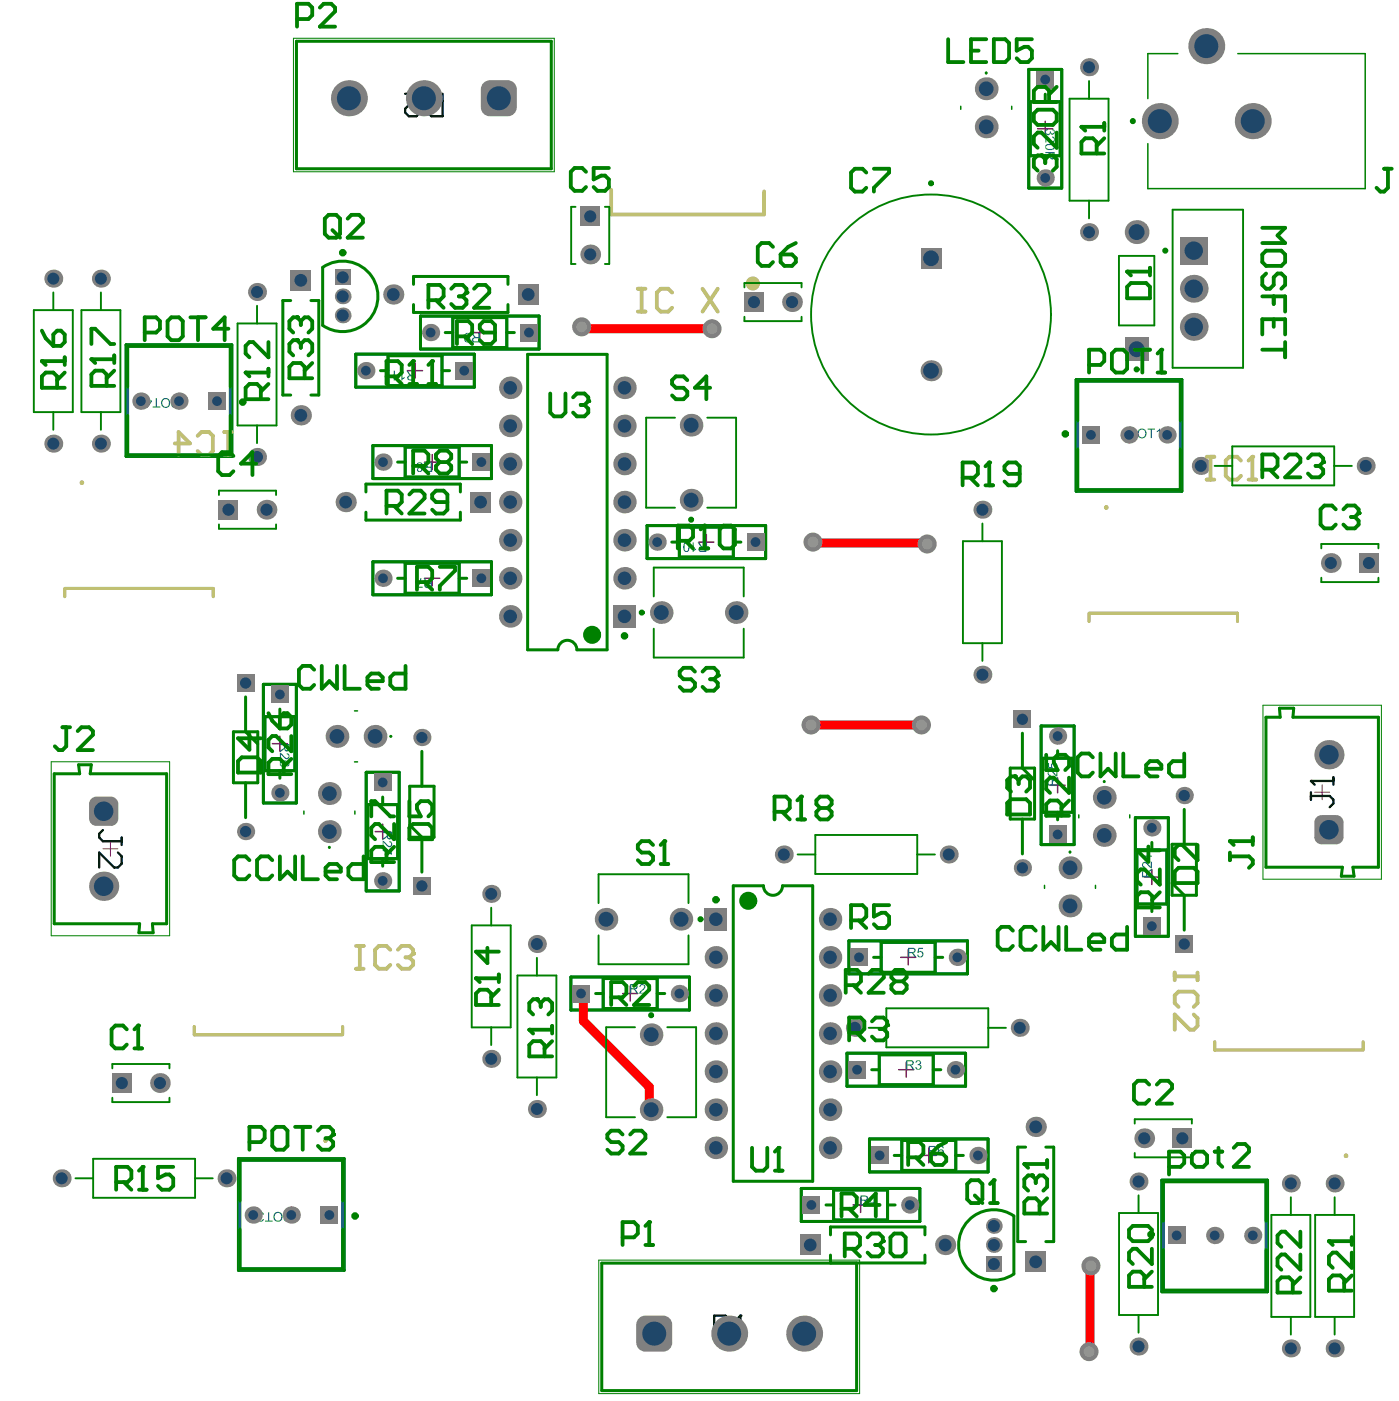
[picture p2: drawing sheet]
<svg xmlns="http://www.w3.org/2000/svg" width="310mm" height="310mm" viewBox="0 0 310 310" stroke-linecap="round" stroke-linejoin="round" font-family="sans-serif">
<path d="M92.3 23.3h3.3M94 21.6v3.3M291.4 175.5h3.3M293.1 173.9v3.3M22.8 188.1h3.3M24.5 186.4v3.3M160 294h3.3M161.6 292.4v3.3" fill="none" stroke="#800080" stroke-width=".22"/>
<g fill="none" stroke="#800080" stroke-width=".33">
<path d="M230 28.5h3.3M231.7 26.9v3.3M104.7 73.7h3.3M106.3 72v3.4M38 88.8h3.3M39.7 87.1v3.3M90.3 82.1h3.4M92 80.5v3.3M248.6 96.5h3.3M250.2 94.8v3.3M94.1 102.4h3.4M95.8 100.7v3.4"/>
<path d="M156.6 118.5v3.3M94.1 128.1h3.4M95.8 126.5v3.3M154.9 120.1h3.3M60.4 164.8h3.3M62 163.1v3.4M232.8 174h3.3M234.4 172.3v3.4M83.2 184.3h3.3M84.8 182.6v3.3M253.7 194.3h3.3M255.3 192.7v3.3"/>
<path d="M139.7 218.5v3.3M199.6 212.1h3.4M201.3 210.5v3.3M138 220.2h3.3M199.2 237h3.3M200.9 235.4v3.3M204.2 256h3.3M205.9 254.4v3.3M62.9 269.1h3.3M64.6 267.5v3.3M189.1 267h3.3M190.7 265.3v3.4"/>
<path d="M267.6 273.9h3.3M269.2 272.2v3.3"/>
</g>
<g fill="none" stroke="#008080" stroke-width=".67">
<path d="M228 15.4h7.3v26.3h-7.3zM28 76.4h23.4v24.7h-23.4zM78.9 78.5h26.2v7.3h-26.2zM93.2 70h26.3v7.3h-26.3zM82.7 98.7h26.2v7.3h-26.2zM238.5 84.1h23.5v24.7h-23.5zM143.4 116.5h26.3v7.3h-26.3zM82.7 124.5h26.2v7.3h-26.2zM58.4 151.6h7.3v26.3h-7.3zM81.2 171.1h7.3v26.3h-7.3zM230.8 160.9h7.3v26.3h-7.3zM251.7 181.2h7.3v26.3h-7.3z"/>
<path d="M126.5 216.5h26.3v7.3h-26.3zM188.2 208.5h26.2v7.3h-26.2zM187.7 233.4h26.3v7.3h-26.3zM52.9 256.8h23.4v24.7h-23.4zM192.7 252.4h26.3v7.3h-26.3zM177.6 263.4h26.3v7.3h-26.3zM257.5 261.5h23.5v24.7h-23.5z"/>
</g>
<g fill="#008080">
<path d="M34.5 88.2h.3v1.9h.7v.2h-1.7v-.2h.7z"/>
<path d="M84.8 186.3l.7 .5a1.01 1.01 0 0 0 1 .6l.2-.2v-.4l-.4-.2v-.2a.68 .68 0 0 1 .6 1.1 .68 .68 0 0 1-1.2-.2l-.7-.7v1.1h-.2z"/>
<path d="M84.8 188.3l1 .2 .8 .6v-1.1h.2v1.4l-1.1-.6-.9-.2z"/>
<path d="M59.4 268.6h.3v1.9h.7v.2h-1.7v-.2h.7z"/>
<path d="M57.3 268.7a.75 .75 0 0 1 1.2 .4l-.3 .1a.41 .41 0 0 0-.4-.5 .41 .41 0 0 0-.4 .5 .41 .41 0 0 0 .6 .3v.3a.35 .35 0 0 0-.5 .3 .35 .35 0 0 0 .4 .4 .35 .35 0 0 0 .3-.4h.3a.61 .61 0 0 1-.8 .6 .61 .61 0 0 1-.4-.8l.3-.2a.6 .6 0 0 1-.3-1z"/>
<path d="M62 166.8l.7 .4a.98 .98 0 0 0 1.1 .7v-.1a.37 .37 0 0 0 .2-.4 .37 .37 0 0 0-.4-.3v-.2a.69 .69 0 0 1 .4 1.1 .69 .69 0 0 1-1.2-.3l-.5-.5v1h-.3z"/>
<path d="M141.9 218.2a.7 .7 0 0 1 1.1 .2 .7 .7 0 0 1-.4 1l-.6 .6h1.1v.2h-1.5l.5-.7a1.01 1.01 0 0 0 .6-1l-.1-.2h-.5l-.1 .4-.3-.1z"/>
<path d="M231.8 28.8l.5-.3v.4a.4 .4 0 0 0-.4 .4 .4 .4 0 0 0 .5 .4 .4 .4 0 0 0 .3-.6h.2a.35 .35 0 0 0 .3 .5 .35 .35 0 0 0 .4-.4 .35 .35 0 0 0-.3-.3v-.3a.59 .59 0 0 1 .5 .8 .59 .59 0 0 1-.9 .2v-.1a.66 .66 0 0 1-1 .4 .66 .66 0 0 1-.1-1z"/>
<path d="M231.7 30.2l.4 .1 .3 .3a1.01 1.01 0 0 0 1.1 .6l.1-.4-.4-.3v-.3a.69 .69 0 0 1 .6 .9 .69 .69 0 0 1-1 .4l-.9-.9v1h-.2z"/>
<path d="M203.6 210h1v.3h-.9v.6a.68 .68 0 0 1 .9 .2 .68 .68 0 0 1-.3 1 .61 .61 0 0 1-.6 0 .61 .61 0 0 1-.4-.6h.3a.47 .47 0 0 0 .7 .3 .47 .47 0 0 0 0-.8h-.5l-.2 .2-.3-.1z"/>
<path d="M253.3 191.1a1.1 1.1 0 0 1 1.4 .6l.4 .3v-1.1h.2v1.5l-.6-.3a1.15 1.15 0 0 0-1.2-.8l-.1 .2v.4l.4 .1-.1 .3a.75 .75 0 0 1-.4-1.2z"/>
<path d="M232.4 170.8a.97 .97 0 0 1 1.3 .5l.4 .4v-1.1h.3v1.4h-.4l-.4-.4a.88 .88 0 0 0-1-.6l-.2 .1v.4l.5 .2v.3a.79 .79 0 0 1-.5-1.2z"/>
<path d="M232.3 169.1h.2v.8l.5 .1a.72 .72 0 0 1 .4-1 .72 .72 0 0 1 .9 .4 .72 .72 0 0 1-.5 .9v-.2a.45 .45 0 0 0 .2-.7 .45 .45 0 0 0-.7 0l-.1 .5 .2 .1v.3l-1.1-.2z"/>
<path d="M254.4 95h1.6v.2h-.7v1.9h-.2v-1.9h-.7z"/>
<path d="M256.4 95.5l.8-.5v2.1h-.3v-1.6l-.5 .3z"/>
<path d="M203 235.2a.58 .58 0 0 1 .9-.2 .58 .58 0 0 1 0 .9h-.1a.67 .67 0 0 1 .1 1.1 .67 .67 0 0 1-1-.6h.3a.43 .43 0 0 0 .5 .4 .43 .43 0 0 0 .3-.5 .43 .43 0 0 0-.6-.3v-.2a.36 .36 0 0 0 .5-.3 .36 .36 0 0 0-.4-.4 .36 .36 0 0 0-.3 .3h-.3z"/>
<path d="M89 82.1h.2v1.7l.5-.3v.3l-.4 .2-.2 .3h-.1z"/>
<path d="M87.3 82.1h.2v1.7l.5-.3v.3l-.6 .5h-.1z"/>
<path d="M93.1 128.1h.3l-.1 .7-.6 1.2h1v.3h-1.4v-.3l.3-.2 .5-1.1z"/>
<path d="M153.5 120.2h.3v1.7l.5-.3v.2l-.6 .5h-.2z"/>
<path d="M38.3 89.5v.2a.28 .28 0 0 0 .1 .4 .28 .28 0 0 0 .3 0h.6v-.8zM38.3 89.1h1v-.9h.4v2.1h-1a.65 .65 0 0 1-.6-.4 .65 .65 0 0 1 .2-.8z"/>
<path d="M36.3 88.5a.9 .9 0 0 0-.3 1.1 .9 .9 0 0 0 .9 .6 .86 .86 0 0 0 .6-1 .86 .86 0 0 0-.9-.7zM36 88.5a1.07 1.07 0 0 1 1.4 0 1.07 1.07 0 0 1 0 1.5 1.07 1.07 0 0 1-1.4 .1 1.39 1.39 0 0 1 0-1.6z"/>
<path d="M32.7 89v.9l.7-.9zM32.5 88.2h.2v.5h1v.3l-1 1.3h-.2v-1.3h-.3v-.3h.3z"/>
<path d="M86 184.6v.6a.36 .36 0 0 0 .3 .5 .36 .36 0 0 0 .4-.4v-.7zM84.8 184.3h2.1v1a.6 .6 0 0 1-.5 .7 .6 .6 0 0 1-.6-.5l-1 .7v-.3l1-.8v-.5h-1z"/>
<path d="M63.3 269.8v.6l.9 .1v-.8zM63.1 269.5h1.1v-.9h.4v2.1h-1a.66 .66 0 0 1-.7-.4 .66 .66 0 0 1 .2-.8z"/>
<path d="M61.1 268.9a.9 .9 0 0 0-.2 1.1 .9 .9 0 0 0 1 .5 .9 .9 0 0 0 .4-1 .9 .9 0 0 0-.9-.7zM61.1 268.6a1.1 1.1 0 0 1 1.5 1.2 1.1 1.1 0 0 1-1.7 .7 1.35 1.35 0 0 1 .2-1.9z"/>
<path d="M63.2 165.1v.6a.37 .37 0 0 0 .3 .5 .37 .37 0 0 0 .4-.4v-.7zM62 164.9h2.1v.9a.6 .6 0 0 1-.4 .7 .6 .6 0 0 1-.7-.5l-1 .7v-.3l1-.7v-.6h-1z"/>
<path d="M62.3 168.7a1.44 1.44 0 0 1 1.8 .2 .54 .54 0 0 1 .1 .6 .54 .54 0 0 1-.6 .3v-.2a.41 .41 0 0 0 .4-.5 .41 .41 0 0 0-.6-.3l-.3-.1a.69 .69 0 0 1 0 1.1 .69 .69 0 0 1-1-.1 .69 .69 0 0 1 .2-1zM62.3 169.2a.47 .47 0 0 0 .9 0 .47 .47 0 0 0-.9 0z"/>
<path d="M139.9 218.3v.7h.6a.36 .36 0 0 0 .5-.3 .36 .36 0 0 0-.4-.4zM139.7 218h.9a.6 .6 0 0 1 .8 .5 .6 .6 0 0 1-.6 .7l.7 1h-.3l-.8-1h-.5v1h-.2z"/>
<path d="M232 32.2a.47 .47 0 0 0 0 .6 .47 .47 0 0 0 .5 .2 .98 .98 0 0 0 1.1-.5 1.43 1.43 0 0 0-1.6-.3zM231.9 32l.6-.1a.83 .83 0 0 1 1 .2 .83 .83 0 0 1 .1 1l-.5 .2a1.34 1.34 0 0 1-1.4-.6v-.5z"/>
<path d="M232.9 33.9v.6a.37 .37 0 0 0 .2 .6 .37 .37 0 0 0 .4-.5v-.7zM231.7 33.7h2.1v.9a.6 .6 0 0 1-.5 .8 .6 .6 0 0 1-.7-.6l-.9 .7v-.3l.9-.7v-.6h-.9z"/>
<path d="M201.6 210.3v.7h.5a.37 .37 0 0 0 .6-.3 .37 .37 0 0 0-.5-.4zM201.3 210h.9a.6 .6 0 0 1 .8 .5 .6 .6 0 0 1-.6 .7l.8 .9h-.4l-.7-.9h-.5v.9h-.3z"/>
<path d="M253.5 193l-.1 .2v.9h.6v-1zM253.3 192.8a.61 .61 0 0 1 .7-.1 .61 .61 0 0 1 .3 .6l.1-.2 .9-.6v.4l-.7 .3-.3 .4v.5h1v.3h-2.2v-1.2z"/>
<path d="M253.5 189.8l1.1 .7v-.7zM253.1 189.6h1.5v-.3h.1v.3h.6v.2h-.6v1h-.1l-1.5-1z"/>
<path d="M232.5 172.7l-.1 1.1h.7v-1l-.2-.2zM232.4 172.5a.59 .59 0 0 1 .7-.1 .59 .59 0 0 1 .3 .6l.2-.4 .8-.4v.3l-.8 .5-.2 .3v.5h1v.3h-2.2v-1.1z"/>
<path d="M250.5 95.2v.8h.6a.38 .38 0 0 0 .4-.4 .38 .38 0 0 0-.4-.4zM250.2 95h.9a.65 .65 0 0 1 .8 .7 .65 .65 0 0 1-.9 .5h-.5v.9h-.3z"/>
<path d="M252.7 95.3l-.1 .1a.84 .84 0 0 0-.1 1.2 .84 .84 0 0 0 1.2 .1 1.03 1.03 0 0 0-.4-1.5zM252.4 95.2a1.11 1.11 0 0 1 1.8 .7 1.11 1.11 0 0 1-1.6 1.2 1.35 1.35 0 0 1-.2-1.9z"/>
<path d="M201.1 235.2v.7h.6a.37 .37 0 0 0 .6-.3 .37 .37 0 0 0-.5-.4zM200.9 234.9h.9a.6 .6 0 0 1 .8 .5 .6 .6 0 0 1-.6 .7l.7 .9h-.3l-.7-.9h-.6v.9h-.2z"/>
<path d="M191 265.1v.7h.6a.36 .36 0 0 0 .5-.3 .36 .36 0 0 0-.4-.4zM190.7 264.9h1a.6 .6 0 0 1 .7 .5 .6 .6 0 0 1-.6 .7l.8 .9h-.3l-.8-.9h-.5v.9h-.3z"/>
<path d="M193.6 265.3l-.7 1h.7zM193.6 264.9h.3v1.4h.2v.2h-.2v.5h-.3v-.5h-.9z"/>
<path d="M206.1 254.2v.7h.7a.35 .35 0 0 0 .4-.4 .35 .35 0 0 0-.4-.3zM205.9 253.9h.9a.6 .6 0 0 1 .7 .5 .6 .6 0 0 1-.5 .7l.7 .9h-.3l-.7-.9h-.6v.9h-.2z"/>
<path d="M208.3 253.9l.8 .1 .1 .4h-.2a.49 .49 0 0 0-.7-.2 .49 .49 0 0 0-.2 .7 .65 .65 0 0 1 1.1 .1 .65 .65 0 0 1-.3 .9 .83 .83 0 0 1-.9-.2 .83 .83 0 0 1-.1-.9l.1-.5zM208.3 254.9a.49 .49 0 0 0-.1 .8 .49 .49 0 0 0 .8-.1 .5 .5 0 0 0-.1-.6 .5 .5 0 0 0-.6-.1z"/>
<path d="M90.6 83.6v.3l.2 .2h.9v-.7h-1zM90.1 82.1h.3l.8 1h.5v-1h.3v2.2h-1a.6 .6 0 0 1-.8-.5 .6 .6 0 0 1 .6-.7z"/>
<path d="M94.5 129.4l-.1 .2v.4l1.1 .1v-.7zM93.9 128.1h.3l.8 1.1h.5v-1.1h.3v2.2h-1a.6 .6 0 0 1-.8-.5 .6 .6 0 0 1 .6-.6z"/>
<path d="M155.3 121.4l-.2 .2a.36 .36 0 0 0 .1 .4 .36 .36 0 0 0 .4 .1h.6v-.7zM154.6 120.2h.4l.6 .9h.6v-.9h.4v2.1h-1a.6 .6 0 0 1-.8-.5 .6 .6 0 0 1 .6-.7z"/>
<path d="M152 120.4l-.2 .2v.4a.98 .98 0 0 0 .4 1.1 1.18 1.18 0 0 0 .3-1.2 .39 .39 0 0 0-.1-.4 .39 .39 0 0 0-.4-.1zM151.8 120.3a.73 .73 0 0 1 .7 0 .73 .73 0 0 1 .4 .7v.2a.9 .9 0 0 1-.8 1.1 1.04 1.04 0 0 1-.6-1.3v-.4z"/>
<path d="M105 75l-.1 .1a.36 .36 0 0 0 .1 .4 .36 .36 0 0 0 .3 .1h.7v-.6zM104.4 73.8h.3l.7 .9h.6v-.9h.3v2.1h-1a.6 .6 0 0 1-.7-.5 .6 .6 0 0 1 .6-.7z"/>
<path d="M103.2 74.9a.48 .48 0 0 0 .2 .7 .48 .48 0 0 0 .7-.3 .48 .48 0 0 0-.5-.6zM103.2 73.9a.64 .64 0 0 1 1 .4h-.2a.43 .43 0 0 0-.5-.4 .43 .43 0 0 0-.4 .5v.3a.68 .68 0 0 1 1 0 .68 .68 0 0 1 0 1 .68 .68 0 0 1-1 0l-.2-.3v-.9z"/>
<path d="M94.5 103.7l-.1 .1a.36 .36 0 0 0 0 .4 .36 .36 0 0 0 .4 .1h.7v-.6zM93.9 102.5h.3l.7 .9h.6v-.9h.3v2.1h-1a.6 .6 0 0 1-.8-.5 .6 .6 0 0 1 .6-.7z"/>
<path d="M92.7 104.1a.36 .36 0 0 0 .7 0 .36 .36 0 0 0-.7 0zM92.6 103a.45 .45 0 0 0 .9 0 .45 .45 0 0 0-.9 0zM92.5 102.6a.69 .69 0 0 1 1 0 .69 .69 0 0 1-.1 1h-.1a.56 .56 0 0 1 .2 .8 .56 .56 0 0 1-.8 .1 .56 .56 0 0 1-.1-.8h.2a.68 .68 0 0 1-.3-1.1z"/>
</g>
<path d="M65.7 9.1h56.5v28.3h-56.5zM280.6 158.9h3.2l-.2-2h3.2l-.2 2h18.9v33.3h-5.6l.2 2h-2.8l.3-2h-17zM12 171.5h5.7l-.3-2h2.8l-.2 2h16.9v33.2h-3.1l.1 2h-3.1l.2-2h-19zM133.4 279.9h56.5v28.2h-56.5z" fill="none" stroke="#008000" stroke-width=".33"/>
<path d="M89.8 20.8h3.3l-3.3 3.3v.8l.8 .9h1.7l.8-.9M98.1 20.8v5h-2.5l-.8-.9v-1.6l.8-.9h2.5M290.6 175.5v1.7M290.6 176.4h4.1l.9 .8v.8l-.9 .9M295.6 172.2v1.7M295.6 173.1h-5l.8 .8M22.8 183.9l-.8 .9v.8l.8 .8h4.2M26.1 188.9l.9 .8v1.7l-.9 .8h-.8l-3.3-3.3v3.3M27 185.6v1.6M158.3 294.9h2.5l.8-.9v-1.6l-.8-.9h-2.5v5M163.3 292.4l.8-.9v5M163.3 296.5h1.7" fill="none" stroke="#000" stroke-width=".5"/>
<g fill="#000">
<circle cx="290.6" cy="173.1" r=".25"/>
<circle cx="164.1" cy="291.5" r=".25"/>
</g>
<path d="M65 8.5h57.9v29.6h-57.9zM279.9 156.3h26.3v38.5h-26.3zM11.4 168.8h26.2v38.6h-26.2zM132.7 279.2h57.8v29.6h-57.8z" fill="none" stroke="#008000" stroke-width=".22"/>
<g fill="none" stroke="#008000" stroke-width=".67">
<path d="M228 15.4h7.3v26.3h-7.3zM28 76.4h23.4v24.7h-23.4zM78.9 78.5h26.2v7.3h-26.2zM93.2 70h26.3v7.3h-26.3zM82.7 98.7h26.2v7.3h-26.2zM238.5 84.1h23.5v24.7h-23.5zM143.4 116.5h26.3v7.3h-26.3zM82.7 124.5h26.2v7.3h-26.2zM58.4 151.6h7.3v26.3h-7.3zM81.2 171.1h7.3v26.3h-7.3zM230.8 160.9h7.3v26.3h-7.3zM251.7 181.2h7.3v26.3h-7.3z"/>
<path d="M126.5 216.5h26.3v7.3h-26.3zM188.2 208.5h26.2v7.3h-26.2zM187.7 233.4h26.3v7.3h-26.3zM52.9 256.8h23.4v24.7h-23.4zM192.7 252.4h26.3v7.3h-26.3zM177.6 263.4h26.3v7.3h-26.3zM257.5 261.5h23.5v24.7h-23.5z"/>
</g>
<path d="M65.7 9.1h56.5v28.3h-56.5zM280.6 158.9h3.2l-.2-2h3.2l-.2 2h18.9v33.3h-5.6l.2 2h-2.8l.3-2h-17zM12 171.5h5.7l-.3-2h2.8l-.2 2h16.9v33.2h-3.1l.1 2h-3.1l.2-2h-19zM133.4 279.9h56.5v28.2h-56.5z" fill="none" stroke="#008080" stroke-width=".33"/>
<g fill="none" stroke="#008080" stroke-width=".67">
<path d="M228.4 22.5h6.6v12h-6.6zM28.3 76.7h22.7v24.1h-22.7zM86 78.8h12v6.7h-12zM100.4 70.4h11.9v6.6h-11.9zM89.8 99.1h12v6.6h-12zM238.9 84.5h22.7v24h-22.7zM150.6 116.8h11.9v6.6h-11.9zM89.8 124.8h12v6.7h-12zM58.7 158.8h6.7v12h-6.7zM81.5 178.3h6.6v12h-6.6zM231.1 168h6.6v12h-6.6zM252 188.4h6.6v11.9h-6.6z"/>
<path d="M133.7 216.8h12v6.7h-12zM195.3 208.8h12v6.7h-12zM194.9 233.7h12v6.7h-12zM53.2 257.1h22.7v24h-22.7zM199.9 252.7h11.9v6.7h-11.9zM184.8 263.7h11.9v6.6h-11.9zM257.9 261.8h22.7v24.1h-22.7z"/>
</g>
<path d="M128.9 72.4l.4 .4h28.5M180.2 120.1l.2 .2h24.9l.2 .2M179.8 160.6h24.5M128.8 220.2l.5 .5v5.5l14.6 14.6v4.7l.4 .4M241.8 280.5l-.2 .2v18.6l-.2 .2" fill="none" stroke="#f00" stroke-width="2"/>
<circle cx="180.2" cy="120.1" r="2.11" fill="#808080"/>
<circle cx="180.2" cy="120.1" r="1.18" fill="#a6968d"/>
<circle cx="179.8" cy="160.6" r="2.11" fill="#808080"/>
<circle cx="179.8" cy="160.6" r="1.18" fill="#a6968d"/>
<circle cx="157.8" cy="72.8" r="2.11" fill="#808080"/>
<circle cx="157.8" cy="72.8" r="1.18" fill="#a6968d"/>
<circle cx="128.9" cy="72.4" r="2.11" fill="#808080"/>
<circle cx="128.9" cy="72.4" r="1.18" fill="#a6968d"/>
<circle cx="241.8" cy="280.5" r="2.11" fill="#808080"/>
<circle cx="241.8" cy="280.5" r="1.18" fill="#a6968d"/>
<circle cx="241.4" cy="299.5" r="2.11" fill="#808080"/>
<circle cx="241.4" cy="299.5" r="1.18" fill="#a6968d"/>
<circle cx="205.5" cy="120.5" r="2.11" fill="#808080"/>
<circle cx="205.5" cy="120.5" r="1.18" fill="#a6968d"/>
<circle cx="204.3" cy="160.6" r="2.11" fill="#808080"/>
<circle cx="204.3" cy="160.6" r="1.18" fill="#a6968d"/>
<circle cx="267.4" cy="10.2" r="4" fill="#808080"/>
<circle cx="267.4" cy="10.2" r="2.66" fill="#1f4769"/>
<path d="M229.8 15.7h3.8v3.8h-3.8z" fill-rule="evenodd" fill="#808080"/>
<circle cx="231.7" cy="17.6" r="1.08" fill="#1f4769"/>
<circle cx="257.1" cy="26.8" r="4" fill="#808080"/>
<circle cx="257.1" cy="26.8" r="2.66" fill="#1f4769"/>
<circle cx="277.7" cy="26.8" r="4" fill="#808080"/>
<circle cx="277.7" cy="26.8" r="2.66" fill="#1f4769"/>
<circle cx="241.4" cy="14.9" r="2" fill="#808080"/>
<circle cx="241.4" cy="14.9" r="1.33" fill="#1f4769"/>
<circle cx="251.9" cy="51.4" r="2.65" fill="#808080"/>
<circle cx="251.9" cy="51.4" r="1.76" fill="#1f4769"/>
<path d="M165.6 118.2h3.8v3.8h-3.8z" fill-rule="evenodd" fill="#808080"/>
<circle cx="167.5" cy="120.1" r="1.08" fill="#1f4769"/>
<circle cx="244.8" cy="176.7" r="2.54" fill="#808080"/>
<circle cx="244.8" cy="176.7" r="1.63" fill="#1f4769"/>
<circle cx="234.4" cy="163.1" r="1.91" fill="#808080"/>
<circle cx="234.4" cy="163.1" r="1.08" fill="#1f4769"/>
<circle cx="241.4" cy="51.5" r="2" fill="#808080"/>
<circle cx="241.4" cy="51.5" r="1.33" fill="#1f4769"/>
<path d="M164.9 64.7h4.4v4.4h-4.4z" fill-rule="evenodd" fill="#808080"/>
<circle cx="167.1" cy="66.9" r="1.35" fill="#1f4769"/>
<circle cx="11.8" cy="98.3" r="2" fill="#808080"/>
<circle cx="11.8" cy="98.3" r="1.33" fill="#1f4769"/>
<circle cx="31.2" cy="88.9" r="1.91" fill="#808080"/>
<circle cx="31.2" cy="88.9" r="1.08" fill="#1f4769"/>
<circle cx="22.4" cy="98.3" r="2" fill="#808080"/>
<circle cx="22.4" cy="98.3" r="1.33" fill="#1f4769"/>
<circle cx="11.8" cy="61.7" r="2" fill="#808080"/>
<circle cx="11.8" cy="61.7" r="1.33" fill="#1f4769"/>
<path d="M46.2 87h3.8v3.8h-3.8z" fill-rule="evenodd" fill="#808080"/>
<circle cx="48.1" cy="88.9" r="1.08" fill="#1f4769"/>
<circle cx="39.7" cy="88.9" r="1.91" fill="#808080"/>
<circle cx="39.7" cy="88.9" r="1.08" fill="#1f4769"/>
<circle cx="76" cy="69.9" r="1.75" fill="#808080"/>
<circle cx="76" cy="69.9" r="1.33" fill="#1f4769"/>
<path d="M48.5 110.8h4.3v4.3h-4.3z" fill-rule="evenodd" fill="#808080"/>
<circle cx="50.6" cy="112.9" r="1.35" fill="#1f4769"/>
<circle cx="57" cy="101.3" r="2" fill="#808080"/>
<circle cx="57" cy="101.3" r="1.33" fill="#1f4769"/>
<circle cx="22.4" cy="61.7" r="2" fill="#808080"/>
<circle cx="22.4" cy="61.7" r="1.33" fill="#1f4769"/>
<circle cx="59.1" cy="112.9" r="2.19" fill="#808080"/>
<circle cx="59.1" cy="112.9" r="1.35" fill="#1f4769"/>
<circle cx="57" cy="64.7" r="2" fill="#808080"/>
<circle cx="57" cy="64.7" r="1.33" fill="#1f4769"/>
<path d="M64.4 59.9h4.5v4.5h-4.5z" fill-rule="evenodd" fill="#808080"/>
<circle cx="66.7" cy="62.1" r="1.41" fill="#1f4769"/>
<circle cx="76" cy="65.7" r="1.75" fill="#808080"/>
<circle cx="76" cy="65.7" r="1.33" fill="#1f4769"/>
<path d="M74.2 59.7h3.5v3.5h-3.5z" fill-rule="evenodd" fill="#808080"/>
<circle cx="76" cy="61.5" r="1.33" fill="#1f4769"/>
<circle cx="66.7" cy="92" r="2.25" fill="#808080"/>
<circle cx="66.7" cy="92" r="1.41" fill="#1f4769"/>
<circle cx="145.7" cy="120.1" r="1.91" fill="#808080"/>
<circle cx="145.7" cy="120.1" r="1.08" fill="#1f4769"/>
<circle cx="138.4" cy="102.8" r="2.5" fill="#808080"/>
<circle cx="138.4" cy="102.8" r="1.5" fill="#1f4769"/>
<circle cx="138.4" cy="94.4" r="2.5" fill="#808080"/>
<circle cx="138.4" cy="94.4" r="1.5" fill="#1f4769"/>
<path d="M104.8 100.5h3.8v3.8h-3.8z" fill-rule="evenodd" fill="#808080"/>
<circle cx="106.7" cy="102.4" r="1.08" fill="#1f4769"/>
<path d="M104.3 109h4.5v4.5h-4.5z" fill-rule="evenodd" fill="#808080"/>
<circle cx="106.5" cy="111.3" r="1.41" fill="#1f4769"/>
<circle cx="113.1" cy="102.8" r="2.5" fill="#808080"/>
<circle cx="113.1" cy="102.8" r="1.5" fill="#1f4769"/>
<circle cx="113.1" cy="119.7" r="2.5" fill="#808080"/>
<circle cx="113.1" cy="119.7" r="1.5" fill="#1f4769"/>
<circle cx="138.4" cy="119.7" r="2.5" fill="#808080"/>
<circle cx="138.4" cy="119.7" r="1.5" fill="#1f4769"/>
<circle cx="153.2" cy="110.8" r="2.51" fill="#808080"/>
<circle cx="153.2" cy="110.8" r="1.66" fill="#1f4769"/>
<circle cx="113.1" cy="111.3" r="2.5" fill="#808080"/>
<circle cx="113.1" cy="111.3" r="1.5" fill="#1f4769"/>
<circle cx="138.4" cy="111.3" r="2.5" fill="#808080"/>
<circle cx="138.4" cy="111.3" r="1.5" fill="#1f4769"/>
<circle cx="113.1" cy="94.4" r="2.5" fill="#808080"/>
<circle cx="113.1" cy="94.4" r="1.5" fill="#1f4769"/>
<circle cx="138.4" cy="85.9" r="2.5" fill="#808080"/>
<circle cx="138.4" cy="85.9" r="1.5" fill="#1f4769"/>
<circle cx="95.4" cy="73.7" r="1.91" fill="#808080"/>
<circle cx="95.4" cy="73.7" r="1.08" fill="#1f4769"/>
<path d="M101 80.2h3.8v3.8h-3.8z" fill-rule="evenodd" fill="#808080"/>
<circle cx="102.9" cy="82.1" r="1.08" fill="#1f4769"/>
<circle cx="94" cy="21.8" r="4" fill="#808080"/>
<circle cx="94" cy="21.8" r="2.66" fill="#1f4769"/>
<path d="M115.3 71.8h3.9v3.8h-3.9z" fill-rule="evenodd" fill="#808080"/>
<circle cx="117.2" cy="73.7" r="1.08" fill="#1f4769"/>
<circle cx="81.1" cy="82.1" r="1.91" fill="#808080"/>
<circle cx="81.1" cy="82.1" r="1.08" fill="#1f4769"/>
<path d="M108.6 17.8h4l2 2v4l-2 2h-4l-2-2v-4z" fill-rule="evenodd" fill="#808080"/>
<g fill="#808080">
<path d="M106.6 23.8h2v2a1.99 1.99 0 0 1-2-2z"/>
<path d="M112.6 23.8h2a1.99 1.99 0 0 1-2 2z"/>
<path d="M112.6 17.8a1.99 1.99 0 0 1 2 2h-2z"/>
<path d="M107.2 18.4l.8-.5 .6-.1v2h-2v-.5z"/>
</g>
<circle cx="110.6" cy="21.8" r="2.66" fill="#1f4769"/>
<path d="M114.8 63h4.5v4.5h-4.5z" fill-rule="evenodd" fill="#808080"/>
<circle cx="117.1" cy="65.3" r="1.41" fill="#1f4769"/>
<circle cx="113.1" cy="85.9" r="2.5" fill="#808080"/>
<circle cx="113.1" cy="85.9" r="1.5" fill="#1f4769"/>
<circle cx="130.8" cy="56.4" r="2.19" fill="#808080"/>
<circle cx="130.8" cy="56.4" r="1.35" fill="#1f4769"/>
<path d="M128.6 45.8h4.4v4.3h-4.4z" fill-rule="evenodd" fill="#808080"/>
<circle cx="130.8" cy="47.9" r="1.35" fill="#1f4769"/>
<circle cx="77.3" cy="21.8" r="4" fill="#808080"/>
<circle cx="77.3" cy="21.8" r="2.66" fill="#1f4769"/>
<circle cx="87.2" cy="65.2" r="2.25" fill="#808080"/>
<circle cx="87.2" cy="65.3" r="1.41" fill="#1f4769"/>
<circle cx="175.6" cy="66.9" r="2.19" fill="#808080"/>
<circle cx="175.6" cy="66.9" r="1.35" fill="#1f4769"/>
<path d="M204 54.9h4.7v4.7h-4.7z" fill-rule="evenodd" fill="#808080"/>
<circle cx="206.4" cy="57.2" r="1.75" fill="#1f4769"/>
<path d="M224.7 157.5h3.8v3.8h-3.8z" fill-rule="evenodd" fill="#808080"/>
<circle cx="226.6" cy="159.4" r="1.25" fill="#1f4769"/>
<circle cx="206.4" cy="82.2" r="2.33" fill="#808080"/>
<circle cx="206.4" cy="82.2" r="1.75" fill="#1f4769"/>
<circle cx="217.8" cy="149.5" r="2" fill="#808080"/>
<circle cx="217.8" cy="149.5" r="1.33" fill="#1f4769"/>
<circle cx="217.8" cy="112.9" r="2" fill="#808080"/>
<circle cx="217.8" cy="112.9" r="1.33" fill="#1f4769"/>
<circle cx="231.7" cy="39.4" r="1.91" fill="#808080"/>
<circle cx="231.7" cy="39.4" r="1.08" fill="#1f4769"/>
<circle cx="218.6" cy="28.1" r="2.54" fill="#808080"/>
<circle cx="218.6" cy="28.1" r="1.63" fill="#1f4769"/>
<path d="M261.5 52.5h6.2v6.1h-6.2z" fill-rule="evenodd" fill="#808080"/>
<circle cx="264.6" cy="55.5" r="2.04" fill="#1f4769"/>
<circle cx="262.5" cy="176.3" r="1.91" fill="#808080"/>
<circle cx="262.5" cy="176.3" r="1.25" fill="#1f4769"/>
<circle cx="264.6" cy="64" r="3.1" fill="#808080"/>
<circle cx="264.6" cy="64" r="2.04" fill="#1f4769"/>
<circle cx="294.6" cy="167.2" r="3.2" fill="#808080"/>
<circle cx="294.6" cy="167.2" r="2.16" fill="#1f4769"/>
<circle cx="295" cy="124.8" r="2.19" fill="#808080"/>
<circle cx="295" cy="124.8" r="1.35" fill="#1f4769"/>
<path d="M301.2 122.6h4.4v4.4h-4.4z" fill-rule="evenodd" fill="#808080"/>
<circle cx="303.4" cy="124.8" r="1.35" fill="#1f4769"/>
<circle cx="266.2" cy="103.2" r="2" fill="#808080"/>
<circle cx="266.2" cy="103.2" r="1.33" fill="#1f4769"/>
<circle cx="264.6" cy="72.4" r="3.1" fill="#808080"/>
<circle cx="264.6" cy="72.4" r="2.04" fill="#1f4769"/>
<circle cx="250.2" cy="96.4" r="1.91" fill="#808080"/>
<circle cx="250.2" cy="96.4" r="1.08" fill="#1f4769"/>
<circle cx="302.7" cy="103.2" r="2" fill="#808080"/>
<circle cx="302.7" cy="103.2" r="1.33" fill="#1f4769"/>
<circle cx="258.7" cy="96.4" r="1.91" fill="#808080"/>
<circle cx="258.7" cy="96.4" r="1.08" fill="#1f4769"/>
<path d="M239.9 94.5h3.8v3.8h-3.8z" fill-rule="evenodd" fill="#808080"/>
<circle cx="241.8" cy="96.4" r="1.08" fill="#1f4769"/>
<path d="M249.3 74.7h5.3v5.3h-5.3z" fill-rule="evenodd" fill="#808080"/>
<circle cx="251.9" cy="77.4" r="1.76" fill="#1f4769"/>
<circle cx="218.6" cy="19.7" r="2.54" fill="#808080"/>
<circle cx="218.6" cy="19.7" r="1.63" fill="#1f4769"/>
<circle cx="153.2" cy="94.2" r="2.51" fill="#808080"/>
<circle cx="153.2" cy="94.2" r="1.66" fill="#1f4769"/>
<circle cx="163.2" cy="135.7" r="2.51" fill="#808080"/>
<circle cx="163.2" cy="135.7" r="1.66" fill="#1f4769"/>
<path d="M156.2 201.2h5v5h-5z" fill-rule="evenodd" fill="#808080"/>
<circle cx="158.7" cy="203.7" r="1.5" fill="#1f4769"/>
<circle cx="84.9" cy="102.4" r="1.91" fill="#808080"/>
<circle cx="84.9" cy="102.4" r="1.08" fill="#1f4769"/>
<circle cx="13.7" cy="261.1" r="2" fill="#808080"/>
<circle cx="13.7" cy="261.1" r="1.33" fill="#1f4769"/>
<circle cx="76.6" cy="111.3" r="2.25" fill="#808080"/>
<circle cx="76.6" cy="111.3" r="1.41" fill="#1f4769"/>
<circle cx="93.5" cy="163.4" r="1.91" fill="#808080"/>
<circle cx="93.5" cy="163.4" r="1.25" fill="#1f4769"/>
<path d="M82.9 171.5h3.8v3.8h-3.8z" fill-rule="evenodd" fill="#808080"/>
<circle cx="84.8" cy="173.4" r="1.08" fill="#1f4769"/>
<path d="M60.1 152h3.8v3.8h-3.8z" fill-rule="evenodd" fill="#808080"/>
<circle cx="62" cy="153.9" r="1.08" fill="#1f4769"/>
<circle cx="84.9" cy="128.1" r="1.91" fill="#808080"/>
<circle cx="84.9" cy="128.1" r="1.08" fill="#1f4769"/>
<path d="M52.5 149.4h3.8v3.9h-3.8z" fill-rule="evenodd" fill="#808080"/>
<circle cx="54.4" cy="151.4" r="1.25" fill="#1f4769"/>
<circle cx="295.8" cy="262.2" r="2" fill="#808080"/>
<circle cx="295.8" cy="262.2" r="1.33" fill="#1f4769"/>
<circle cx="286.1" cy="262.2" r="2" fill="#808080"/>
<circle cx="286.1" cy="262.2" r="1.33" fill="#1f4769"/>
<circle cx="286.1" cy="298.8" r="2" fill="#808080"/>
<circle cx="286.1" cy="298.8" r="1.33" fill="#1f4769"/>
<circle cx="220.3" cy="275.9" r="1.75" fill="#808080"/>
<circle cx="220.3" cy="275.9" r="1.33" fill="#1f4769"/>
<circle cx="277.7" cy="273.8" r="1.91" fill="#808080"/>
<circle cx="277.7" cy="273.8" r="1.08" fill="#1f4769"/>
<circle cx="220.3" cy="271.6" r="1.75" fill="#808080"/>
<circle cx="220.3" cy="271.6" r="1.33" fill="#1f4769"/>
<path d="M227.3 277.4h4.5v4.5h-4.5z" fill-rule="evenodd" fill="#808080"/>
<circle cx="229.6" cy="279.6" r="1.41" fill="#1f4769"/>
<path d="M258.9 271.8h3.8v3.9h-3.8z" fill-rule="evenodd" fill="#808080"/>
<circle cx="260.8" cy="273.8" r="1.08" fill="#1f4769"/>
<circle cx="269.2" cy="273.8" r="1.91" fill="#808080"/>
<circle cx="269.2" cy="273.8" r="1.08" fill="#1f4769"/>
<circle cx="252.4" cy="298.4" r="2" fill="#808080"/>
<circle cx="252.4" cy="298.4" r="1.33" fill="#1f4769"/>
<path d="M218.5 278.3h3.5v3.5h-3.5z" fill-rule="evenodd" fill="#808080"/>
<circle cx="220.3" cy="280.1" r="1.33" fill="#1f4769"/>
<circle cx="295.8" cy="298.8" r="2" fill="#808080"/>
<circle cx="295.8" cy="298.8" r="1.33" fill="#1f4769"/>
<circle cx="50.2" cy="261.1" r="2" fill="#808080"/>
<circle cx="50.2" cy="261.1" r="1.33" fill="#1f4769"/>
<circle cx="23" cy="196.4" r="3.2" fill="#808080"/>
<circle cx="23" cy="196.4" r="2.16" fill="#1f4769"/>
<path d="M21.4 176.5h3.2l1.6 1.6v3.3l-1.6 1.6h-3.2l-1.7-1.6v-3.3z" fill-rule="evenodd" fill="#808080"/>
<g fill="#808080">
<path d="M24.6 181.4h1.6a1.62 1.62 0 0 1-1.6 1.6z"/>
<path d="M24.6 176.5a1.62 1.62 0 0 1 1.6 1.6h-1.6z"/>
<path d="M20.2 177l.7-.4 .5-.1v1.6h-1.7l.1-.4z"/>
<path d="M19.7 181.4h1.7v1.6a1.62 1.62 0 0 1-1.7-1.6z"/>
</g>
<circle cx="23" cy="179.8" r="2.16" fill="#1f4769"/>
<path d="M24.8 237.8h4.4v4.4h-4.4z" fill-rule="evenodd" fill="#808080"/>
<circle cx="27" cy="240" r="1.35" fill="#1f4769"/>
<circle cx="35.4" cy="240" r="2.19" fill="#808080"/>
<circle cx="35.4" cy="240" r="1.35" fill="#1f4769"/>
<path d="M71.1 267.3h3.8v3.8h-3.8z" fill-rule="evenodd" fill="#808080"/>
<circle cx="73" cy="269.2" r="1.08" fill="#1f4769"/>
<circle cx="54.4" cy="184.3" r="1.91" fill="#808080"/>
<circle cx="54.4" cy="184.3" r="1.25" fill="#1f4769"/>
<circle cx="56.1" cy="269.2" r="1.91" fill="#808080"/>
<circle cx="56.1" cy="269.2" r="1.08" fill="#1f4769"/>
<circle cx="73" cy="175.8" r="2.54" fill="#808080"/>
<circle cx="73" cy="175.8" r="1.63" fill="#1f4769"/>
<circle cx="62" cy="175.7" r="1.91" fill="#808080"/>
<circle cx="62" cy="175.7" r="1.08" fill="#1f4769"/>
<circle cx="64.6" cy="269.2" r="1.91" fill="#808080"/>
<circle cx="64.6" cy="269.2" r="1.08" fill="#1f4769"/>
<circle cx="83.1" cy="163.2" r="2.54" fill="#808080"/>
<circle cx="83.1" cy="163.2" r="1.63" fill="#1f4769"/>
<circle cx="74.7" cy="163.2" r="2.54" fill="#808080"/>
<circle cx="74.7" cy="163.2" r="1.63" fill="#1f4769"/>
<circle cx="73" cy="184.3" r="2.54" fill="#808080"/>
<circle cx="73" cy="184.3" r="1.63" fill="#1f4769"/>
<circle cx="158.7" cy="229" r="2.5" fill="#808080"/>
<circle cx="158.7" cy="229" r="1.5" fill="#1f4769"/>
<path d="M143 291.5h4l2 2v4l-2 2h-4l-2-2v-4z" fill-rule="evenodd" fill="#808080"/>
<g fill="#808080">
<path d="M147 291.5a1.99 1.99 0 0 1 2 2h-2z"/>
<path d="M141.6 292.1l.9-.5 .5-.1v2h-2l.1-.5z"/>
<path d="M141 297.5h2v2a1.99 1.99 0 0 1-2-2z"/>
<path d="M147 297.5h2a1.99 1.99 0 0 1-2 2z"/>
</g>
<circle cx="145" cy="295.5" r="2.66" fill="#1f4769"/>
<circle cx="158.7" cy="245.9" r="2.5" fill="#808080"/>
<circle cx="158.7" cy="245.9" r="1.5" fill="#1f4769"/>
<circle cx="144.3" cy="229.3" r="2.51" fill="#808080"/>
<circle cx="144.3" cy="229.3" r="1.66" fill="#1f4769"/>
<circle cx="158.7" cy="237.5" r="2.5" fill="#808080"/>
<circle cx="158.7" cy="237.5" r="1.5" fill="#1f4769"/>
<circle cx="150.6" cy="220.2" r="1.91" fill="#808080"/>
<circle cx="150.6" cy="220.2" r="1.08" fill="#1f4769"/>
<circle cx="158.7" cy="220.6" r="2.5" fill="#808080"/>
<circle cx="158.7" cy="220.6" r="1.5" fill="#1f4769"/>
<circle cx="158.7" cy="212.1" r="2.5" fill="#808080"/>
<circle cx="158.7" cy="212.1" r="1.5" fill="#1f4769"/>
<circle cx="144.3" cy="245.9" r="2.51" fill="#808080"/>
<circle cx="144.3" cy="245.9" r="1.66" fill="#1f4769"/>
<circle cx="158.7" cy="254.3" r="2.5" fill="#808080"/>
<circle cx="158.7" cy="254.3" r="1.5" fill="#1f4769"/>
<circle cx="161.6" cy="295.5" r="4" fill="#808080"/>
<circle cx="161.6" cy="295.5" r="2.66" fill="#1f4769"/>
<circle cx="173.7" cy="189.3" r="2" fill="#808080"/>
<circle cx="173.7" cy="189.3" r="1.33" fill="#1f4769"/>
<path d="M188.5 210.2h3.8v3.8h-3.8z" fill-rule="evenodd" fill="#808080"/>
<circle cx="190.4" cy="212.1" r="1.08" fill="#1f4769"/>
<path d="M177.3 273.6h4.5v4.5h-4.5z" fill-rule="evenodd" fill="#808080"/>
<circle cx="179.6" cy="275.9" r="1.41" fill="#1f4769"/>
<path d="M177.9 265.1h3.9v3.8h-3.9z" fill-rule="evenodd" fill="#808080"/>
<circle cx="179.8" cy="267" r="1.08" fill="#1f4769"/>
<circle cx="184" cy="212.1" r="2.5" fill="#808080"/>
<circle cx="184" cy="212.1" r="1.5" fill="#1f4769"/>
<circle cx="184" cy="237.5" r="2.5" fill="#808080"/>
<circle cx="184" cy="237.5" r="1.5" fill="#1f4769"/>
<circle cx="184" cy="245.9" r="2.5" fill="#808080"/>
<circle cx="184" cy="245.9" r="1.5" fill="#1f4769"/>
<circle cx="184" cy="220.6" r="2.5" fill="#808080"/>
<circle cx="184" cy="220.6" r="1.5" fill="#1f4769"/>
<circle cx="184" cy="203.7" r="2.5" fill="#808080"/>
<circle cx="184" cy="203.7" r="1.5" fill="#1f4769"/>
<circle cx="184" cy="254.3" r="2.5" fill="#808080"/>
<circle cx="184" cy="254.3" r="1.5" fill="#1f4769"/>
<circle cx="184" cy="229" r="2.5" fill="#808080"/>
<circle cx="184" cy="229" r="1.5" fill="#1f4769"/>
<circle cx="189.5" cy="227.8" r="2" fill="#808080"/>
<circle cx="189.5" cy="227.8" r="1.33" fill="#1f4769"/>
<path d="M188.1 235.1h3.8v3.8h-3.8z" fill-rule="evenodd" fill="#808080"/>
<circle cx="190" cy="237" r="1.08" fill="#1f4769"/>
<circle cx="178.2" cy="295.5" r="4" fill="#808080"/>
<circle cx="178.2" cy="295.5" r="2.66" fill="#1f4769"/>
<path d="M292.9 180.6h3.3l1.6 1.6v3.3l-1.6 1.6h-3.3l-1.6-1.6v-3.3z" fill-rule="evenodd" fill="#808080"/>
<g fill="#808080">
<path d="M291.8 181.1l.7-.4 .4-.1v1.6h-1.6z"/>
<path d="M291.3 185.5h1.6v1.6a1.62 1.62 0 0 1-1.6-1.6z"/>
<path d="M296.2 185.5h1.6a1.62 1.62 0 0 1-1.6 1.6z"/>
<path d="M296.2 180.6a1.62 1.62 0 0 1 1.6 1.6h-1.6z"/>
</g>
<circle cx="294.6" cy="183.9" r="2.16" fill="#1f4769"/>
<path d="M259.9 250h4.4v4.4h-4.4z" fill-rule="evenodd" fill="#808080"/>
<circle cx="262.1" cy="252.2" r="1.35" fill="#1f4769"/>
<circle cx="253.6" cy="252.2" r="2.19" fill="#808080"/>
<circle cx="253.6" cy="252.2" r="1.35" fill="#1f4769"/>
<circle cx="237.2" cy="200.7" r="2.54" fill="#808080"/>
<circle cx="237.2" cy="200.7" r="1.63" fill="#1f4769"/>
<circle cx="211.8" cy="237" r="1.91" fill="#808080"/>
<circle cx="211.8" cy="237" r="1.08" fill="#1f4769"/>
<circle cx="226" cy="227.8" r="2" fill="#808080"/>
<circle cx="226" cy="227.8" r="1.33" fill="#1f4769"/>
<circle cx="212.2" cy="212.1" r="1.91" fill="#808080"/>
<circle cx="212.2" cy="212.1" r="1.08" fill="#1f4769"/>
<path d="M253.4 203.3h3.8v3.8h-3.8z" fill-rule="evenodd" fill="#808080"/>
<circle cx="255.3" cy="205.2" r="1.08" fill="#1f4769"/>
<circle cx="255.3" cy="183.4" r="1.91" fill="#808080"/>
<circle cx="255.3" cy="183.4" r="1.08" fill="#1f4769"/>
<circle cx="226.6" cy="192.3" r="1.91" fill="#808080"/>
<circle cx="226.6" cy="192.3" r="1.25" fill="#1f4769"/>
<path d="M232.5 183h3.8v3.8h-3.8z" fill-rule="evenodd" fill="#808080"/>
<circle cx="234.4" cy="184.9" r="1.08" fill="#1f4769"/>
<circle cx="244.8" cy="185.1" r="2.54" fill="#808080"/>
<circle cx="244.8" cy="185.1" r="1.63" fill="#1f4769"/>
<circle cx="210.3" cy="189.3" r="2" fill="#808080"/>
<circle cx="210.3" cy="189.3" r="1.33" fill="#1f4769"/>
<path d="M260.6 207.3h3.8v3.8h-3.8z" fill-rule="evenodd" fill="#808080"/>
<circle cx="262.5" cy="209.2" r="1.25" fill="#1f4769"/>
<circle cx="229.6" cy="249.7" r="2.25" fill="#808080"/>
<circle cx="229.6" cy="249.7" r="1.41" fill="#1f4769"/>
<circle cx="237.2" cy="192.3" r="2.54" fill="#808080"/>
<circle cx="237.2" cy="192.3" r="1.63" fill="#1f4769"/>
<circle cx="209.5" cy="275.9" r="2.25" fill="#808080"/>
<circle cx="209.5" cy="275.9" r="1.41" fill="#1f4769"/>
<circle cx="201.6" cy="267" r="1.91" fill="#808080"/>
<circle cx="201.6" cy="267" r="1.08" fill="#1f4769"/>
<path d="M193.1 254.1h3.8v3.8h-3.8z" fill-rule="evenodd" fill="#808080"/>
<circle cx="195" cy="256" r="1.08" fill="#1f4769"/>
<circle cx="216.8" cy="256" r="1.91" fill="#808080"/>
<circle cx="216.8" cy="256" r="1.08" fill="#1f4769"/>
<circle cx="252.4" cy="261.8" r="2" fill="#808080"/>
<circle cx="252.4" cy="261.8" r="1.33" fill="#1f4769"/>
<circle cx="113.1" cy="136.6" r="2.5" fill="#808080"/>
<circle cx="113.1" cy="136.6" r="1.5" fill="#1f4769"/>
<circle cx="146.6" cy="135.7" r="2.51" fill="#808080"/>
<circle cx="146.6" cy="135.7" r="1.66" fill="#1f4769"/>
<path d="M104.8 126.2h3.8v3.9h-3.8z" fill-rule="evenodd" fill="#808080"/>
<circle cx="106.7" cy="128.1" r="1.08" fill="#1f4769"/>
<path d="M135.9 134.1h5v5h-5z" fill-rule="evenodd" fill="#808080"/>
<circle cx="138.4" cy="136.6" r="1.5" fill="#1f4769"/>
<circle cx="138.4" cy="128.1" r="2.5" fill="#808080"/>
<circle cx="138.4" cy="128.1" r="1.5" fill="#1f4769"/>
<circle cx="113.1" cy="128.1" r="2.5" fill="#808080"/>
<circle cx="113.1" cy="128.1" r="1.5" fill="#1f4769"/>
<circle cx="108.9" cy="234.6" r="2" fill="#808080"/>
<circle cx="108.9" cy="234.6" r="1.33" fill="#1f4769"/>
<circle cx="119" cy="209.2" r="2" fill="#808080"/>
<circle cx="119" cy="209.2" r="1.33" fill="#1f4769"/>
<circle cx="119" cy="245.7" r="2" fill="#808080"/>
<circle cx="119" cy="245.7" r="1.33" fill="#1f4769"/>
<circle cx="150.9" cy="203.7" r="2.51" fill="#808080"/>
<circle cx="150.9" cy="203.7" r="1.66" fill="#1f4769"/>
<path d="M126.9 218.2h3.8v3.9h-3.8z" fill-rule="evenodd" fill="#808080"/>
<circle cx="128.8" cy="220.2" r="1.08" fill="#1f4769"/>
<circle cx="108.9" cy="198.1" r="2" fill="#808080"/>
<circle cx="108.9" cy="198.1" r="1.33" fill="#1f4769"/>
<circle cx="134.3" cy="203.7" r="2.51" fill="#808080"/>
<circle cx="134.3" cy="203.7" r="1.66" fill="#1f4769"/>
<path d="M91.6 194.4h3.8v3.8h-3.8z" fill-rule="evenodd" fill="#808080"/>
<circle cx="93.5" cy="196.3" r="1.25" fill="#1f4769"/>
<circle cx="84.8" cy="195.2" r="1.91" fill="#808080"/>
<circle cx="84.8" cy="195.2" r="1.08" fill="#1f4769"/>
<path d="M14.4 130.6v1.6M14.4 130.4h32.9v1.8M241.4 135.9h32.9v1.8M241.4 136v1.7M43.1 227.5v1.8h32.9M76 227.5v1.6M269.3 230.8v1.9h32.8M302.1 230.8v1.7" fill="none" stroke="#c0c073" stroke-width=".67"/>
<path d="M135.5 42.1v5.4h33.9v-5.1M38.7 98.3h3.4l-2.5-2.6v5.1M43.8 96.6l.9-.9h1.6l.9 .9v3.3l-.9 .9h-1.6l-.9-.9M49.7 95.7h1.7M50.6 95.7v5.1M49.7 100.8h1.7M78.9 209.6h1.7M78.9 214.7h1.7M79.8 209.6v5.1M86.5 210.4l-.8-.8h-1.7l-.9 .8v3.4l.9 .9h1.7l.8-.9M88.2 210.4l.8-.8h1.7l.9 .8v.9" fill="none" stroke="#c0c073" stroke-width=".85"/>
<circle cx="91.6" cy="211.3" r=".42" fill="#c0c073"/>
<path d="M267.5 101.2h1.7M267.5 106.3h1.7M268.3 101.2v5.1M275.1 102.1l-.9-.9h-1.7l-.8 .9v3.3l.8 .9h1.7l.9-.9M276.7 106.3h1.7M277.6 101.2v5.1M89.9 212.1h.8M90.7 212.1l.9 .9v.8l-.9 .9h-1.7l-.8-.9M91.6 211.3l-.9 .8" fill="none" stroke="#c0c073" stroke-width=".85"/>
<circle cx="277.6" cy="101.2" r=".42" fill="#c0c073"/>
<path d="M141.4 69h1.7M141.4 64h1.7M142.2 64v5M149 64.8l-.9-.8h-1.7l-.8 .8v3.4l.8 .8h1.7l.9-.8M155.7 64l3.4 5M159.1 64l-3.4 5M277.6 101.2l-.9 .9M260.4 216.4h5M260.4 215.5v1.7M265.4 215.5v1.7M261.2 223.1l-.8-.8v-1.7l.8-.9h3.4l.8 .9v1.7l-.8 .8M264.6 224.8l.8 .8v1.7l-.8 .9h-.8l-3.4-3.4v3.4" fill="none" stroke="#c0c073" stroke-width=".85"/>
<g fill="none" stroke="#c0c073" stroke-width=".67">
<circle cx="18.1" cy="107" r=".17"/>
<circle cx="245.2" cy="112.4" r=".17"/>
<circle cx="72.2" cy="252.7" r=".17"/>
<circle cx="298.4" cy="256.1" r=".17"/>
</g>
<circle cx="166.9" cy="62.8" r=".73" fill="none" stroke="#c0c073" stroke-width="1.7"/>
<g fill="none" stroke="#008000" stroke-width=".42">
<path d="M241.4 17.9v4M237.1 21.9h8.6v22.6h-8.6zM127.6 45.8h-1v12.7h1M134.1 45.8h.9v12.7h-.9M241.4 44.5v3.9M248 56.7h7.9v15.4h-7.9zM259.9 46.5h15.6v35h-15.6zM7.5 68.7h8.6v22.6h-8.6zM11.8 64.8v3.9M18 68.7h8.7v22.6h-8.7zM22.4 64.8v3.9M52.7 71.7h8.6v22.6h-8.6z"/>
<path d="M57 67.8v3.9M165 63.7v-1h12.7v1M165 70.2v1h12.7v-1M11.8 91.3v3.9M22.4 91.3v3.9M57 94.3v3.9M149.6 92.6h-6.4v19.9h6.4M156.8 92.6h6.4v19.9h-6.4M273.1 98.9h22.6v8.7h-22.6zM48.5 109.7v-1h12.7v1M48.5 116.2v1h12.7v-1M213.4 119.9h8.7v22.6h-8.7z"/>
<path d="M217.8 116v3.9M269.2 103.2h3.9M295.7 103.2h4M144.9 132.2v-6.4h19.9v6.4M144.9 139.3v6.4h19.9v-6.4M292.9 128v1h12.6v-1M292.9 121.5v-1h12.6v1M217.8 142.5v3.9M176.8 189.3h3.9M180.7 185h22.6v8.7h-22.6zM203.3 189.3h3.9M104.6 205.1h8.6v22.6h-8.6z"/>
<path d="M108.9 201.1v4M114.7 216.2h8.6v22.6h-8.6zM119 212.2v4M132.7 200.1v-6.4h19.9v6.4M132.7 207.3v6.4h19.9v-6.4M24.9 236.7v-.9h12.7v.9M108.9 227.7v3.9M119 238.8v3.9M140.8 227.6h-6.4v20h6.4M147.9 227.6h6.4v20h-6.4M192.5 227.8h4M196.5 223.4h22.6v8.7h-22.6z"/>
<path d="M219.1 227.8h3.9M20.6 256.8h22.6v8.6h-22.6zM24.9 243.2v1h12.7v-1M251.5 249v-1h12.7v1M251.5 255.5v1h12.7v-1M16.7 261.1h3.9M43.2 261.1h4M248 268.8h8.7v22.6h-8.7zM252.4 264.9v3.9M281.8 269.2h8.6v22.6h-8.6zM286.1 265.3v3.9M291.5 269.2h8.6v22.6h-8.6z"/>
<path d="M295.8 265.3v3.9M252.4 291.4v3.9M286.1 291.8v3.9M295.8 291.8v3.9"/>
</g>
<g fill="none" stroke="#008000" stroke-width=".67">
<path d="M65.7 9.1h56.5v28.3h-56.5zM228.4 22.5h6.6v12h-6.6zM231.7 20.9v1.6M231.7 34.5v1.7M71.5 59.2v12.9M64.4 66.6h-1.7v20.9h1.7M68.9 66.6h1.8v20.9h-1.8M86 78.8h12v6.7h-12zM91.7 63v-1.7h20.9v1.7M91.7 67.5v1.7h20.9v-1.7M98.7 73.7h1.7M100.4 70.4h11.9v6.6h-11.9z"/>
<path d="M112.3 73.7h1.7M28.3 92v8.8h22.7v-8.8M28.3 85.7v-9h22.7v9M84.3 82.1h1.7M89.8 99.1h12v6.6h-12zM98 82.1h1.7M238.9 93.2v-8.7h22.7v8.7M238.9 99.5v9h22.7v-9M81.1 109v-1.7h20.9v1.7M81.1 113.5v1.7h20.9v-1.7M88.1 102.4h1.7M101.8 102.4h1.7"/>
<path d="M150.6 116.8h11.9v6.6h-11.9zM88.1 128.1h1.7M89.8 124.8h12v6.7h-12zM101.8 128.1h1.7M148.9 120.1h1.7M162.5 120.1h1.7M54.4 154.4v7.8l2.7 2.7M58.7 158.8h6.7v12h-6.7zM62 157.1v1.7M123.6 144h-6.6v-65.5h17.6v65.5h-6.7M280.6 158.9h3.2l-.2-2h3.2l-.2 2h18.9v33.3h-5.6l.2 2h-2.8l.3-2h-17zM12 171.5h5.7l-.3-2h2.8l-.2 2h16.9v33.2h-3.1l.1 2h-3.1l.2-2h-19z"/>
<path d="M51.7 162.2h5.4v11.3h-5.4zM54.4 173.5v7.7M62 170.8v1.6M81.5 178.3h6.6v12h-6.6zM84.8 176.6v1.7M90.8 174.2h5.4v11.3h-5.4zM93.5 166.5v7.7M223.9 170.2h5.4v11.3h-5.4zM226.6 162.5v7.7l2.7 2.7M231.1 168h6.6v12h-6.6zM234.4 166.3v1.7M234.4 180v1.7"/>
<path d="M262.5 179.4v7.7M84.8 190.3v1.6M90.8 182.8l2.7 2.7v7.7M169.2 196.3h-6.7v65.5h17.6v-65.5h-6.7M226.6 181.5v7.7M252 188.4h6.6v11.9h-6.6zM255.3 186.7v1.7M259.8 187.1h5.4v11.3h-5.4zM259.8 195.7l2.7 2.7v7.7M133.7 216.8h12v6.7h-12zM193.6 212.1h1.7M195.3 208.8h12v6.7h-12z"/>
<path d="M207.3 212.1h1.7M255.3 200.3v1.7M132 220.2h1.7M145.7 220.2h1.6M193.2 237h1.7M194.9 233.7h12v6.7h-12zM206.9 237h1.6M198.2 256h1.7M199.9 252.7h11.9v6.7h-11.9zM211.8 256h1.7M227.3 254.2h-1.7v20.9h1.7M231.8 254.2h1.8v20.9h-1.8"/>
<path d="M53.2 272.4v8.7h22.7v-8.7M53.2 266.1v-9h22.7v9M133.4 279.9h56.5v28.2h-56.5zM183.1 267h1.7M184.1 273.6v-1.7h20.9v1.7M184.1 278.1v1.8h20.9v-1.8M184.8 263.7h11.9v6.6h-11.9zM196.7 267h1.7M224.7 269.4v12.9M257.9 270.6v-8.8h22.7v8.8M257.9 276.9v9h22.7v-9"/>
</g>
<path d="M261.1 11.9h-6.7v10M274.4 11.9h28.2v29.9h-48.2v-10M213 23.6v.6M224.2 23.6v.6M78.6 157.5h.6M67.4 179.7v.7M78.6 168.8h.6M78.7 179.7v.7M231.5 196.2v.7M239.1 180.6v.6M242.8 196.2v.7M250.4 180.6v.6" fill="none" stroke="#008000" stroke-width=".33"/>
<path d="M154 148.8l-.8-.8h-1.7l-.8 .8v.9l.8 .8h1.7l.8 .9v.8l-.8 .8h-1.7l-.8-.8M155.7 148.8l.9-.8h1.7l.8 .8v.9" fill="none" stroke="#008000" stroke-width=".85"/>
<circle cx="159.1" cy="149.7" r=".42" fill="#008000"/>
<path d="M152.3 84.2l-.8-.8h-1.7l-.8 .8v.9l.8 .8h1.7l.8 .9v.8l-.8 .9h-1.7l-.8-.9M157.4 85.9h-3.4l2.6-2.5v5.1M157.4 150.5h.9M158.3 150.5l.8 .9v.8l-.8 .8h-1.7l-.9-.8M159.1 149.7l-.8 .8M144.7 187.2l-.8-.8h-1.7l-.8 .8v.9l.8 .8h1.7l.8 .9v.8l-.8 .9h-1.7l-.8-.9M146.4 191.5h1.7M147.3 186.4v5.1" fill="none" stroke="#008000" stroke-width=".85"/>
<circle cx="147.3" cy="186.4" r=".42" fill="#008000"/>
<path d="M122 87.2v4.2l.8 .9h1.7l.8-.9v-4.2M127 88l.9-.8h1.7l.8 .8v.9M147.3 186.4l-.9 .8M138 251.4l-.8-.9h-1.7l-.9 .9v.8l.9 .9h1.7l.8 .8v.9l-.8 .8h-1.7l-.9-.8M139.7 251.4l.8-.9h1.7l.9 .9v.8l-3.4 3.4h3.4" fill="none" stroke="#008000" stroke-width=".85"/>
<circle cx="130.4" cy="88.9" r=".42" fill="#008000"/>
<g fill="none" stroke="#008000" stroke-width=".85">
<path d="M128.7 89.7h.9M129.6 89.7l.8 .9v.8l-.8 .9h-1.7l-.9-.9M130.4 88.9l-.8 .8M51.7 101l-.8-.8h-1.7l-.8 .8v3.4l.8 .9h1.7l.8-.9M56.8 102.7h-3.4l2.6-2.5v5.1M85.7 112.1h2.5l.8-.8v-1.7l-.8-.9h-2.5v5.1M87.4 112.1l1.6 1.7M90.7 109.6l.9-.9h1.7l.8 .9v.8l-3.4 3.4h3.4M99.2 111.3h-2.6l-.8-.9v-.8l.8-.9h1.7l.9 .9v3.3l-.9 .9h-1.7l-.8-.9M296.1 112.9l-.9-.9h-1.7l-.8 .9v3.3l.8 .9h1.7l.9-.9M297.8 112.9l.8-.9h1.7l.8 .9v.8M13.8 161.1h1.7"/>
<path d="M14.7 161.1v4.3l-.9 .8h-.8l-.8-.8M17.2 162l.9-.9h1.6l.9 .9v.8l-3.4 3.4h3.4M82.3 180.9v-3.4h.8l3.4 3.4h.9M85.7 191v-2.5l-.9-.8h-1.7l-.8 .8v2.5h5.1M87.4 182.6v3.4l-3.4-3.4h-.9l-.8 .8v1.7l.8 .9M87.4 187.7l-1.7 1.6"/>
</g>
<circle cx="301.1" cy="113.7" r=".42" fill="#008000"/>
<path d="M299.5 114.6h.8M300.3 114.6l.8 .8v.8l-.8 .9h-1.7l-.8-.9M301.1 113.7l-.8 .9M28.1 228.1l-.8-.9h-1.7l-.9 .9v3.4l.9 .8h1.7l.8-.8M29.8 232.3h1.7M30.6 227.2v5.1M254.7 240.3l-.8-.8h-1.7l-.9 .8v3.4l.9 .9h1.7l.8-.9M256.4 240.3l.9-.8h1.6l.9 .8v.9l-3.4 3.4h3.4" fill="none" stroke="#008000" stroke-width=".85"/>
<circle cx="30.6" cy="227.2" r=".42" fill="#008000"/>
<path d="M65.8 75.4h-.8l-.9 .8v1.7l.9 .9M67.5 83.8v-2.5l-.8-.9h-1.7l-.9 .9v2.5h5.1M69.2 80.4l-1.7 1.7M30.6 227.2l-.8 .9" fill="none" stroke="#008000" stroke-width=".85"/>
<circle cx="65.8" cy="75.4" r=".42" fill="#008000"/>
<path d="M65.8 75.4l.9 .8M65.8 70.3h-.8l-.9 .9v1.6l.9 .9M66.7 76.2v.9M66.7 76.2l.8-.8h.9l.8 .8v1.7l-.8 .9" fill="none" stroke="#008000" stroke-width=".85"/>
<circle cx="65.8" cy="70.3" r=".42" fill="#008000"/>
<path d="M65.8 70.3l.9 .9M66.7 71.2v.8M66.7 71.2l.8-.9h.9l.8 .9v1.6l-.8 .9M95 66.5h2.5l.8-.8v-1.7l-.8-.9h-2.5v5.1M96.6 66.5l1.7 1.7M100 64l.9-.9h1.6l.9 .9v.8" fill="none" stroke="#008000" stroke-width=".85"/>
<circle cx="103.4" cy="64.8" r=".42" fill="#008000"/>
<path d="M101.7 65.7h.8M102.5 65.7l.9 .8v.9l-.9 .8h-1.6l-.9-.8M103.4 64.8l-.9 .9M105.1 64l.8-.9h1.7l.9 .9v.8l-3.4 3.4h3.4M228.7 260.5h-.8l-.9 .8v1.7l.9 .8M230.4 268.9v-2.5l-.8-.9h-1.7l-.9 .9v2.5h5.1M232.1 265.5l-1.7 1.7" fill="none" stroke="#008000" stroke-width=".85"/>
<circle cx="228.7" cy="260.5" r=".42" fill="#008000"/>
<path d="M227 257.9h5.1M232.1 257.1v1.7M228.7 260.5l.9 .8M229.6 261.3v.9M229.6 261.3l.8-.8h.9l.8 .8v1.7l-.8 .8" fill="none" stroke="#008000" stroke-width=".85"/>
<circle cx="227" cy="257.9" r=".42" fill="#008000"/>
<path d="M227 257.9l.9 .9M187.2 276.7h2.6l.8-.8v-1.7l-.8-.9h-2.6v5.1M188.9 276.7l1.7 1.7M192.3 274.2l.8-.9h1.7l.9 .9v.8" fill="none" stroke="#008000" stroke-width=".85"/>
<circle cx="195.7" cy="275" r=".42" fill="#008000"/>
<path d="M72.8 47.6h1.7l.9 .9v3.3l-.9 .9h-1.7l-.8-.9v-3.3zM73.7 51l1.7 1.7M77.1 48.5l.8-.9h1.7l.8 .9v.8l-3.3 3.4h3.3M194 275.9h.8M194.8 275.9l.9 .8v.9l-.9 .8h-1.7l-.8-.8M195.7 275l-.9 .9M198.2 273.3h1.7l.8 .9v3.4l-.8 .8h-1.7l-.8-.8v-3.4zM215.2 261.5h1.7l.9 .9v3.3l-.9 .9h-1.7l-.8-.9v-3.3zM216.1 264.9l1.7 1.7M219.4 266.6h1.7M220.3 261.5v5.1" fill="none" stroke="#008000" stroke-width=".85"/>
<circle cx="220.3" cy="261.5" r=".42" fill="#008000"/>
<g fill="none" stroke="#008000" stroke-width=".85">
<path d="M306.8 37.4h1.7M307.6 37.4v4.2l-.8 .9h-.8l-.9-.9M171.3 54.7l-.8-.8h-1.7l-.8 .8v3.4l.8 .8h1.7l.8-.8M173 56.4h2.6l.8 .8v.9l-.8 .8h-1.7l-.9-.8zM176.4 53.9l-1.7 .8-1.7 1.7M92.4 129h2.6l.8-.9v-1.6l-.8-.9h-2.6v5.1M94.1 129l1.7 1.7M97.5 125.6h3.4v.9l-3.4 3.3v.9M187.5 218.3h2.5l.8-.8v-1.7l-.8-.9h-2.5v5.1M189.1 218.3l1.7 1.7M192.5 215.8l.9-.9h1.6l.9 .9v.8l-3.4 3.4h3.4M198.4 217.5l-.8-.9v-.8l.8-.9h1.7l.9 .9v.8l-.9 .9"/>
<path d="M198.4 217.5l-.8 .8v.8l.8 .9h1.7l.9-.9v-.8l-.9-.8M198.4 217.5h1.7M166.7 254.3v4.3l.8 .8h1.7l.9-.8v-4.3M171.8 259.4h1.6M172.6 254.3v5.1M220.3 261.5l-.9 .9"/>
</g>
<circle cx="172.6" cy="254.3" r=".42" fill="#008000"/>
<g fill="none" stroke="#008000" stroke-width=".85">
<path d="M279.8 104.1h2.5l.9-.9v-1.7l-.9-.8h-2.5v5.1M281.5 104.1l1.7 1.7M284.9 101.5l.8-.8h1.7l.8 .8v.9l-3.3 3.4h3.3M289.9 101.5l.9-.8h1.6l.9 .8v.9M59.5 158l.8 1.7 1.7 1.7M62.9 158h.8l.9 .9v1.7l-.9 .8h-1.7v-2.5zM62.9 171.5v-2.5l-.9-.8h-1.7l-.8 .8v2.5h5.1M64.6 163.1v3.4l-3.4-3.4h-.9l-.8 .8v1.7l.8 .9M64.6 168.2l-1.7 1.7M231.9 167.3v3.3h2.5l-.8-1.7v-.8l.8-.8h1.7l.9 .8v1.7l-.9 .8M237 172.3v3.4l-3.4-3.4h-.9l-.8 .9v1.7l.8 .8M237 177.4l-1.7 1.7"/>
<path d="M235.3 180.8v-2.6l-.9-.8h-1.7l-.8 .8v2.6h5.1M254.5 187.6v3.4l-2.5-2.6h5.1M257.1 192.6v3.4l-3.4-3.4h-.8l-.9 .9v1.7l.9 .8M257.1 197.7l-1.7 1.7M255.4 201.1v-2.5l-.9-.9h-1.6l-.9 .9v2.5h5.1M172.6 254.3l-.8 .9"/>
</g>
<circle cx="293.3" cy="102.4" r=".42" fill="#008000"/>
<path d="M291.6 103.2h.8M292.4 103.2l.9 .9v.8l-.9 .9h-1.6l-.9-.9M293.3 102.4l-.9 .8M288.2 272.9v3.4l-3.3-3.4h-.9l-.8 .9v1.6l.8 .9M288.2 278v3.4l-3.3-3.4h-.9l-.8 .8v1.7l.8 .9M294.6 275h5M299.6 277.6v3.3l-3.4-3.3h-.8l-.8 .8v1.7l.8 .8M299.6 274.2v1.7M286.5 286.4v-2.5l-.8-.9h-1.7l-.8 .9v2.5h5M288.2 283l-1.7 1.7M297.9 286v-2.5l-.8-.9h-1.7l-.8 .9v2.5h5M299.6 282.6l-1.7 1.7" fill="none" stroke="#008000" stroke-width=".85"/>
<circle cx="294.6" cy="275" r=".42" fill="#008000"/>
<path d="M213.4 105.9h2.5l.8-.9v-1.7l-.8-.8h-2.5v5M215.1 105.9l1.6 1.6M218.4 107.5h1.7M219.3 102.5v5M250.3 272.5l.8-.8h3.4l.8 .8v1.7l-.8 .8h-3.4l-.8-.8zM255.3 276.7v3.4l-3.4-3.4h-.8l-.8 .9v1.6l.8 .9M294.6 275l.8 .9M253.6 285.2v-2.6l-.8-.8h-1.7l-.8 .8v2.6h5M255.3 281.8l-1.7 1.7" fill="none" stroke="#008000" stroke-width=".85"/>
<circle cx="219.3" cy="102.5" r=".42" fill="#008000"/>
<path d="M219.3 102.5l-.9 .8M226 105h-2.5l-.9-.8v-.9l.9-.8h1.7l.8 .8v3.4l-.8 .8h-1.7l-.9-.8M171.7 179.9h2.5l.8-.9v-1.6l-.8-.9h-2.5v5.1M173.4 179.9l1.6 1.7M177.6 176.5v5.1M176.7 181.6h1.7" fill="none" stroke="#008000" stroke-width=".85"/>
<circle cx="177.6" cy="176.5" r=".42" fill="#008000"/>
<path d="M20.3 79.6h5M25.3 78.8v1.6M23.6 85.5v-2.5l-.8-.9h-1.7l-.8 .9v2.5h5M25.3 82.1l-1.7 1.7M177.6 176.5l-.9 .9M181.8 179l-.8-.8v-.8l.8-.9h1.7l.8 .9v.8l-.8 .8M181.8 179l-.8 .9v.8l.8 .9h1.7l.8-.9v-.8l-.8-.9M181.8 179h1.7" fill="none" stroke="#008000" stroke-width=".85"/>
<circle cx="20.3" cy="79.6" r=".42" fill="#008000"/>
<path d="M14.3 79.2v1.7M20.3 79.6l.8 .8M20.3 76.2v-3.4h.8l3.4 3.4h.8M9.3 80h5M12.7 85.9v-2.5l-.9-.8h-1.7l-.8 .8v2.5h5M14.3 82.6l-1.6 1.6" fill="none" stroke="#008000" stroke-width=".85"/>
<circle cx="9.3" cy="80" r=".42" fill="#008000"/>
<path d="M9.3 73.3l.8 1.7 1.7 1.6M12.7 73.3h.8l.8 .8v1.7l-.8 .8h-1.7v-2.5zM9.3 80l.8 .9M31.7 258.6v5M25.7 261.9h2.6l.8-.8v-1.7l-.8-.8h-2.6v5M27.4 261.9l1.7 1.7M30.8 263.6h1.7" fill="none" stroke="#008000" stroke-width=".85"/>
<circle cx="31.7" cy="258.6" r=".42" fill="#008000"/>
<path d="M105.5 216.8h5.1M110.6 219.3l-1.7 1.7M110.6 215.9v1.7M108.9 222.7v-2.5l-.9-.9h-1.7l-.8 .9v2.5h5.1M31.7 258.6l-.9 .8M38.4 258.6h-3.4v2.5l1.7-.8h.9l.8 .8v1.7l-.8 .8h-1.7l-.9-.8" fill="none" stroke="#008000" stroke-width=".85"/>
<circle cx="105.5" cy="216.8" r=".42" fill="#008000"/>
<path d="M105.5 216.8l.8 .8M108 210v3.4l-2.5-2.5h5.1M117.3 228.2h5.1M120.7 234.1v-2.5l-.9-.9h-1.6l-.9 .9v2.5h5.1M122.4 230.7l-1.7 1.7M122.4 227.3v1.7" fill="none" stroke="#008000" stroke-width=".85"/>
<circle cx="117.3" cy="228.2" r=".42" fill="#008000"/>
<path d="M117.3 228.2l.9 .8M119 221.4h-.8l-.9 .9v1.7l.9 .8" fill="none" stroke="#008000" stroke-width=".85"/>
<circle cx="119" cy="221.4" r=".42" fill="#008000"/>
<path d="M54.4 82.6h5.1M57.8 88.5v-2.6l-.8-.8h-1.7l-.9 .8v2.6h5.1M59.5 85.1l-1.7 1.7M59.5 81.7v1.7M119 221.4l.8 .9M119.8 222.3v.8M119.8 222.3l.9-.9h.8l.9 .9v1.7l-.9 .8" fill="none" stroke="#008000" stroke-width=".85"/>
<circle cx="54.4" cy="82.6" r=".42" fill="#008000"/>
<path d="M59.5 75.8v3.4l-3.4-3.4h-.8l-.9 .8v1.7l.9 .9M54.4 82.6l.9 .8M85.7 83.4h2.5l.8-.8v-1.7l-.8-.9h-2.5v5.1M87.4 83.4l1.6 1.7M90.7 85.1h1.7M91.6 80v5.1" fill="none" stroke="#008000" stroke-width=".85"/>
<circle cx="91.6" cy="80" r=".42" fill="#008000"/>
<path d="M91.6 80l-.9 .9M95 85.1h1.6M95.8 80v5.1" fill="none" stroke="#008000" stroke-width=".85"/>
<circle cx="95.8" cy="80" r=".42" fill="#008000"/>
<path d="M95.8 80l-.8 .9M150.2 119.8h2.6l.8-.8v-1.7l-.8-.8h-2.6v5M151.9 119.8l1.7 1.7M156.1 116.5v5M155.3 121.5h1.7" fill="none" stroke="#008000" stroke-width=".85"/>
<circle cx="156.1" cy="116.5" r=".42" fill="#008000"/>
<g fill="none" stroke="#008000" stroke-width=".85">
<path d="M101.3 74.5h2.5l.9-.8v-1.7l-.9-.8h-2.5v5M103 74.5l1.7 1.7M109.7 73.7h-2.5l-.9-.9v-.8l.9-.8h1.7l.8 .8v3.4l-.8 .8h-1.7l-.9-.8M91.6 103.2h2.5l.9-.8v-1.7l-.9-.8h-2.5v5M93.3 103.2l1.7 1.7M97.5 102.4l-.9-.9v-.8l.9-.8h1.7l.8 .8v.8l-.8 .9M97.5 102.4l-.9 .8v.9l.9 .8h1.7l.8-.8v-.9l-.8-.8M97.5 102.4h1.7M156.1 116.5l-.8 .8M160.4 116.5h1.6l.9 .8v3.4l-.9 .8h-1.6l-.9-.8v-3.4zM188.6 203.9h2.6l.8-.8v-1.7l-.8-.8h-2.6v5M190.3 203.9l1.7 1.7"/>
<path d="M197.1 200.6h-3.4v2.5l1.7-.8h.8l.9 .8v1.7l-.9 .8h-1.7l-.8-.8M188.2 228.9h2.5l.9-.9v-1.7l-.9-.8h-2.5v5M189.9 228.9l1.7 1.6M193.3 226.3l.8-.8h1.7l.9 .8v.9M201.3 256.5h2.5l.9-.9v-1.7l-.9-.8h-2.5v5M203 256.5l1.7 1.6M206.4 255.6h2.5l.8 .9v.8l-.8 .8h-1.7l-.8-.8zM209.7 253.1l-1.7 .8-1.6 1.7M186.5 267.9h2.6l.8-.9v-1.7l-.8-.8h-2.6v5M188.2 267.9l1.7 1.6M195 267h-3.4l2.5-2.5v5"/>
</g>
<circle cx="196.7" cy="227.2" r=".42" fill="#008000"/>
<path d="M239.7 28.1h5.1M243.1 34v-2.5l-.9-.9h-1.7l-.8 .9v2.5h5.1M244.8 30.6l-1.7 1.7M244.8 27.3v1.7M140.5 218.5l.9-.9h1.7l.8 .9v.8l-3.4 3.4h3.4M135.5 221h2.5l.8-.8v-1.7l-.8-.9h-2.5v5.1M137.2 221l1.6 1.7M195 228h.8M195.8 228l.9 .9v.8l-.9 .8h-1.7l-.8-.8M196.7 227.2l-.9 .8" fill="none" stroke="#008000" stroke-width=".85"/>
<circle cx="239.7" cy="28.1" r=".42" fill="#008000"/>
<path d="M239.7 28.1l.8 .9M32.1 73.7h2.5l.9-.9v-1.6l-.9-.9h-2.5v5.1M38 70.3h1.7l.8 .9v3.3l-.8 .9h-1.7l-.9-.9v-3.3zM42.2 70.3h3.4M43.9 70.3v5.1M50.6 72.8h-3.3l2.5-2.5v5.1M55.3 253.1h2.5l.9-.9v-1.7l-.9-.8h-2.5v5.1M61.2 249.7h1.7l.8 .8v3.4l-.8 .9h-1.7l-.9-.9v-3.4zM65.4 249.7h3.4M67.1 249.7v5.1M70.5 250.5l.8-.8h1.7l.8 .8v.9" fill="none" stroke="#008000" stroke-width=".85"/>
<circle cx="73.8" cy="251.4" r=".42" fill="#008000"/>
<g fill="none" stroke="#008000" stroke-width=".85">
<path d="M247.3 77.5h1.7l.8 .8v3.4l-.8 .9h-1.7l-.8-.9v-3.4zM251.5 77.5h3.4M253.2 77.5v5.1M257.4 77.5v5.1M241.4 80.9h2.5l.9-.9v-1.7l-.9-.8h-2.5v5.1M256.6 82.6h1.7M72.2 252.2h.8M73 252.2l.8 .9v.8l-.8 .9h-1.7l-.8-.9M73.8 251.4l-.8 .8M259.1 258.6h2.5l.9-.9v-1.7l-.9-.8h-2.5v5.1M265 255.2h1.7l.9 .8v1.7l-.9 .9h-1.7l-.8-.9v-1.7zM269.2 255.2h1.7"/>
<path d="M270.1 254.3v3.4l.8 .9M273.5 254.3l.8-.8h1.7l.8 .8v.9l-3.3 3.4h3.3"/>
</g>
<circle cx="257.4" cy="77.5" r=".42" fill="#008000"/>
<path d="M65.8 4.2h2.6l.8-.8v-1.7l-.8-.9h-2.6v5.1M70.9 1.7l.8-.9h1.7l.9 .9v.8l-3.4 3.4h3.4M257.4 77.5l-.8 .8M138 274.2h2.5l.9-.9v-1.7l-.9-.8h-2.5v5.1M143.1 275.9h1.6M143.9 270.8v5.1" fill="none" stroke="#008000" stroke-width=".85"/>
<circle cx="143.9" cy="270.8" r=".42" fill="#008000"/>
<g fill="none" stroke="#008000" stroke-width=".85">
<path d="M210.2 8.7v5.1h3.3M215.2 11.2h1.7M218.6 8.7h-3.4v5.1h3.4M220.3 8.7h2.5l.9 .8v3.4l-.9 .9h-2.5zM228.7 8.7h-3.4v2.5l1.7-.8h.9l.8 .8v1.7l-.8 .9h-1.7l-.9-.9M279.8 50.5h5.1l-1.7 1.7 1.7 1.7h-5.1M279.8 56.4l.8-.9h3.4l.9 .9v1.7l-.9 .8h-3.4l-.8-.8zM279.8 65.7h5.1v3.3M279.8 74.1v-3.4h5.1v3.4M279.8 77.5h5.1M280.6 60.6l-.8 .9v1.6l.8 .9h.9l.8-.9v-1.6l.9-.9h.8l.9 .9v1.6l-.9 .9M282.3 65.7v1.7"/>
<path d="M282.3 70.7v1.7M284.9 75.8v3.4M69.6 148.4l-.8-.8h-1.7l-.8 .8v3.4l.8 .8h1.7l.8-.8M71.3 147.6v5l1.7-1.7 1.7 1.7v-5M76.4 147.6v5h3.4M81.4 150.9h3.4v-.8l-.8-.9h-1.7l-.9 .9v1.7l.9 .8h1.7M89.9 147.6v5h-2.5l-.9-.8v-1.7l.9-.9h2.5M242.2 167.8l-.8-.8h-1.7l-.8 .8v3.4l.8 .8h1.7l.8-.8M243.9 167v5l1.7-1.7 1.7 1.7v-5M249 167v5h3.4M254 170.3h3.4v-.8l-.8-.8h-1.7l-.9 .8v1.7l.9 .8h1.7M262.5 167v5h-2.5l-.9-.8v-1.7l.9-.8h2.5"/>
<path d="M55.3 190.6l-.9-.8h-1.6l-.9 .8v3.4l.9 .8h1.6l.9-.8M60.3 190.6l-.8-.8h-1.7l-.8 .8v3.4l.8 .8h1.7l.8-.8M62 189.8v5l1.7-1.7 1.7 1.7v-5M67.1 189.8v5h3.4M72.2 193.1h3.3v-.8l-.8-.8h-1.7l-.8 .8v1.7l.8 .8h1.7M80.6 189.8v5h-2.5l-.9-.8v-1.7l.9-.8h2.5M272.6 189.8h4.2l.9 .8v.9l-.9 .8M272.6 188.9v1.7M272.6 186.4h5.1M277.7 185.5v1.7M224.5 206.2l-.8-.8h-1.7l-.9 .8v3.4l.9 .8h1.7l.8-.8M229.6 206.2l-.9-.8h-1.7l-.8 .8v3.4l.8 .8h1.7l.9-.8"/>
<path d="M231.3 205.4v5l1.6-1.6 1.7 1.6v-5M236.3 205.4v5h3.4M241.4 208.8h3.4v-.9l-.9-.8h-1.7l-.8 .8v1.7l.8 .8h1.7M249.8 205.4v5h-2.5l-.9-.8v-1.7l.9-.8h2.5M143.9 270.8l-.8 .8"/>
</g>
<circle cx="272.6" cy="186.4" r=".42" fill="#008000"/>
<path d="M52.8 168.7l.8-.9h3.4l.8 .9v2.5h-5zM55.3 162.8v3.3l-2.5-2.5h5M90.7 177.5v3.4h2.6l-.9-1.7v-.8l.9-.9h1.7l.8 .9v1.7l-.8 .8M223.2 177.9l.9-.8h3.4l.8 .8v2.6h-5.1zM224.9 172h-.8l-.9 .9v1.7l.9 .8M90.7 183.4l.9-.8h3.4l.8 .8v2.6h-5.1zM272.6 186.4l.9 .8" fill="none" stroke="#008000" stroke-width=".85"/>
<circle cx="224.9" cy="172" r=".42" fill="#008000"/>
<path d="M254.9 59.3v1.7M249.8 60.2h5.1M250.7 62.7h3.3l.9 .9v2.5h-5.1v-2.5zM224.9 172l.9 .9M225.8 172.9v.8M225.8 172.9l.8-.9h.9l.8 .9v1.7l-.8 .8M260.4 193.1l.8-.8h3.4l.8 .8v2.6h-5zM265.4 187.2v3.4l-3.3-3.4h-.9l-.8 .9v1.7l.8 .8" fill="none" stroke="#008000" stroke-width=".85"/>
<circle cx="249.8" cy="60.2" r=".42" fill="#008000"/>
<path d="M129.9 38.1l-.9-.9h-1.6l-.9 .9v3.3l.9 .9h1.6l.9-.9M135 37.2h-3.4v2.6l1.7-.9h.8l.9 .9v1.6l-.9 .9h-1.7l-.8-.9M192 38.2l-.8-.8h-1.7l-.9 .8v3.4l.9 .9h1.7l.8-.9M193.7 37.4h3.4v.8l-3.4 3.4v.9M230.8 34.4h-.8l-.8 .9v1.7l.8 .8M249.8 60.2l.9 .8" fill="none" stroke="#008000" stroke-width=".85"/>
<circle cx="230.8" cy="34.4" r=".42" fill="#008000"/>
<path d="M234.2 19.2l-1.7 1.7M229.2 25.2l.8-.9h3.4l.8 .9v1.6l-.8 .9h-3.4l-.8-.9zM230.8 34.4l.9 .9M231.7 35.3v.8M231.7 35.3l.8-.9h.9l.8 .9v1.7l-.8 .8M232.5 22.6v-2.5l-.8-.9h-1.7l-.8 .9v2.5h5M234.2 29.4v3.3l-3.4-3.3h-.8l-.8 .8v1.7l.8 .8" fill="none" stroke="#008000" stroke-width=".85"/>
<g fill="none" stroke="#008000" stroke-width=".67">
<path d="M71.5 59.2a7.8 7.8 0 0 1 12.3 6.5 7.8 7.8 0 0 1-12.3 6.4M123.6 144a2.11 2.11 0 0 1 2.2-2.1 2.11 2.11 0 0 1 2.1 2.1M169.2 196.3a2.11 2.11 0 0 0 2.1 2.1 2.11 2.11 0 0 0 2.1-2.1M224.7 269.4a7.8 7.8 0 0 0-12.2 6.5 7.8 7.8 0 0 0 12.2 6.4"/>
<circle cx="251.1" cy="26.8" r=".33"/>
<circle cx="206.4" cy="40.6" r=".33"/>
<circle cx="258.3" cy="55.5" r=".33"/>
<circle cx="251.9" cy="81.9" r=".33"/>
<circle cx="153.2" cy="115.2" r=".33"/>
<circle cx="142.2" cy="135.7" r=".33"/>
<circle cx="155.3" cy="203.7" r=".33"/>
<circle cx="144.3" cy="225" r=".33"/>
</g>
<circle cx="206.4" cy="69.7" r="26.6" fill="none" stroke="#008000" stroke-width=".42"/>
<g fill="none" stroke="#008000" stroke-width=".33">
<circle cx="218.6" cy="16.2" r=".17"/>
<circle cx="86.6" cy="163.2" r=".17"/>
<circle cx="244.8" cy="173.2" r=".17"/>
<circle cx="73" cy="187.8" r=".17"/>
<circle cx="237.2" cy="188.8" r=".17"/>
</g>
<g fill="none" stroke="#008000" stroke-width=".83">
<circle cx="76" cy="56" r=".42"/>
<circle cx="53.8" cy="89.1" r=".42"/>
<circle cx="236.1" cy="96.2" r=".42"/>
<circle cx="138.4" cy="140.9" r=".42"/>
<circle cx="158.7" cy="199.4" r=".42"/>
<circle cx="78.7" cy="269.4" r=".42"/>
<circle cx="255.1" cy="273.5" r=".42"/>
<circle cx="220.3" cy="285.5" r=".42"/>
</g>
<g fill="none" stroke="#008000" stroke-width="2">
<circle cx="131.2" cy="140.7" r="1"/>
<circle cx="165.9" cy="199.6" r="1"/>
</g>
</svg>
